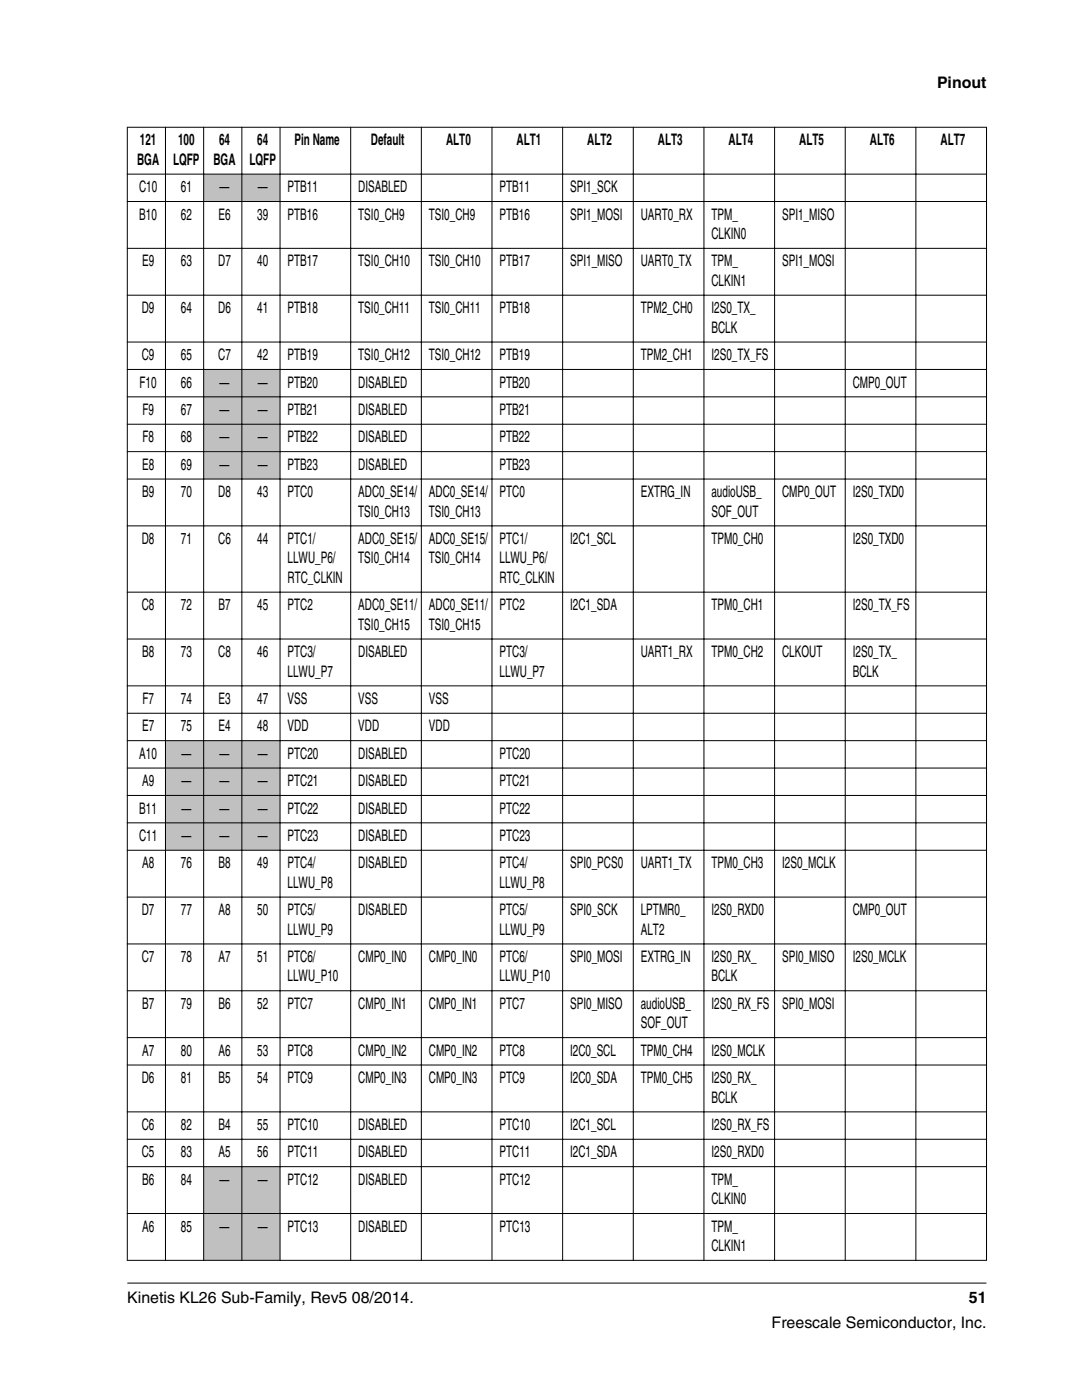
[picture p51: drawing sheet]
<svg xmlns="http://www.w3.org/2000/svg" width="216mm" height="279mm" viewBox="0 0 216 279" stroke-linecap="round" stroke-linejoin="round" font-family="sans-serif">
<defs><g id="words">
<g font-size="3.2">
<text x="187" y="17.5">Pinout</text>
<text x="27.9" y="29">121</text>
<text x="35.5" y="29">100</text>
<text x="43.7" y="29">64</text>
<text x="51.3" y="29">64</text>
<text x="58.8" y="29">Pin Name</text>
<text x="74" y="29">Default</text>
<text x="89" y="29">ALT0</text>
<text x="103.1" y="29">ALT1</text>
<text x="117.2" y="29">ALT2</text>
<text x="131.3" y="29">ALT3</text>
<text x="145.4" y="29">ALT4</text>
<text x="159.5" y="29">ALT5</text>
<text x="173.6" y="29">ALT6</text>
<text x="187.7" y="29">ALT7</text>
<text x="27.4" y="32.9">BGA</text>
<text x="34.5" y="32.9">LQFP</text>
<text x="42.6" y="32.9">BGA</text>
<text x="49.8" y="32.9">LQFP</text>
<text x="27.7" y="38.4">C10</text>
<text x="36.1" y="38.4">61</text>
<text x="43.8" y="38.4">—</text>
<text x="51.4" y="38.4">—</text>
<text x="57.4" y="38.4">PTB11</text>
<text x="71.5" y="38.4">DISABLED</text>
<text x="99.7" y="38.4">PTB11</text>
<text x="113.8" y="38.4">SPI1_SCK</text>
<text x="27.8" y="43.8">B10</text>
<text x="36.1" y="43.8">62</text>
<text x="43.6" y="43.8">E6</text>
<text x="51.3" y="43.8">39</text>
<text x="57.4" y="43.8">PTB16</text>
<text x="71.5" y="43.8">TSI0_CH9</text>
<text x="85.6" y="43.8">TSI0_CH9</text>
<text x="99.7" y="43.8">PTB16</text>
<text x="113.8" y="43.8">SPI1_MOSI</text>
<text x="127.9" y="43.8">UART0_RX</text>
<text x="142" y="43.8">TPM_</text>
<text x="142" y="47.7">CLKIN0</text>
<text x="156.1" y="43.8">SPI1_MISO</text>
<text x="28.3" y="53.2">E9</text>
<text x="36.1" y="53.2">63</text>
<text x="43.5" y="53.2">D7</text>
<text x="51.3" y="53.2">40</text>
<text x="57.4" y="53.2">PTB17</text>
<text x="71.5" y="53.2">TSI0_CH10</text>
<text x="85.6" y="53.2">TSI0_CH10</text>
<text x="99.7" y="53.2">PTB17</text>
<text x="113.8" y="53.2">SPI1_MISO</text>
<text x="127.9" y="53.2">UART0_TX</text>
<text x="142" y="53.2">TPM_</text>
<text x="156.1" y="53.2">SPI1_MOSI</text>
<text x="142" y="57.1">CLKIN1</text>
<text x="28.3" y="62.5">D9</text>
<text x="36.1" y="62.5">64</text>
<text x="43.5" y="62.5">D6</text>
<text x="51.3" y="62.5">41</text>
<text x="57.4" y="62.5">PTB18</text>
<text x="71.5" y="62.5">TSI0_CH11</text>
<text x="85.6" y="62.5">TSI0_CH11</text>
<text x="99.7" y="62.5">PTB18</text>
<text x="127.9" y="62.5">TPM2_CH0</text>
<text x="142" y="62.5">I2S0_TX_</text>
<text x="28.3" y="71.9">C9</text>
<text x="36.1" y="71.9">65</text>
<text x="43.5" y="71.9">C7</text>
<text x="51.3" y="71.9">42</text>
<text x="57.4" y="71.9">PTB19</text>
<text x="71.5" y="71.9">TSI0_CH12</text>
<text x="85.6" y="71.9">TSI0_CH12</text>
<text x="99.7" y="71.9">PTB19</text>
<text x="127.9" y="71.9">TPM2_CH1</text>
<text x="142" y="66.4">BCLK</text>
<text x="142" y="71.9">I2S0_TX_FS</text>
<text x="27.9" y="77.3">F10</text>
<text x="36.1" y="77.3">66</text>
<text x="43.8" y="77.3">—</text>
<text x="51.4" y="77.3">—</text>
<text x="57.4" y="77.3">PTB20</text>
<text x="71.5" y="77.3">DISABLED</text>
<text x="99.7" y="77.3">PTB20</text>
<text x="170.2" y="77.3">CMP0_OUT</text>
<text x="28.4" y="82.8">F9</text>
<text x="36.1" y="82.8">67</text>
<text x="43.8" y="82.8">—</text>
<text x="51.4" y="82.8">—</text>
<text x="57.4" y="82.8">PTB21</text>
<text x="71.5" y="82.8">DISABLED</text>
<text x="99.7" y="82.8">PTB21</text>
<text x="28.4" y="88.3">F8</text>
<text x="36.1" y="88.3">68</text>
<text x="43.8" y="88.3">—</text>
<text x="51.4" y="88.3">—</text>
<text x="57.4" y="88.3">PTB22</text>
<text x="71.5" y="88.3">DISABLED</text>
<text x="99.7" y="88.3">PTB22</text>
<text x="28.3" y="93.7">E8</text>
<text x="36.1" y="93.7">69</text>
<text x="43.8" y="93.7">—</text>
<text x="51.4" y="93.7">—</text>
<text x="57.4" y="93.7">PTB23</text>
<text x="71.5" y="93.7">DISABLED</text>
<text x="99.7" y="93.7">PTB23</text>
<text x="28.3" y="99.2">B9</text>
<text x="36.1" y="99.2">70</text>
<text x="43.5" y="99.2">D8</text>
<text x="51.3" y="99.2">43</text>
<text x="57.4" y="99.2">PTC0</text>
<text x="71.5" y="99.2">ADC0_SE14/</text>
<text x="85.6" y="99.2">ADC0_SE14/</text>
<text x="99.7" y="99.2">PTC0</text>
<text x="127.9" y="99.2">EXTRG_IN</text>
<text x="142" y="99.2">audioUSB_</text>
<text x="156.1" y="99.2">CMP0_OUT</text>
<text x="170.2" y="99.2">I2S0_TXD0</text>
<text x="71.5" y="103.1">TSI0_CH13</text>
<text x="85.6" y="103.1">TSI0_CH13</text>
<text x="142" y="103.1">SOF_OUT</text>
<text x="28.3" y="108.6">D8</text>
<text x="36.1" y="108.6">71</text>
<text x="43.5" y="108.6">C6</text>
<text x="51.3" y="108.6">44</text>
<text x="57.4" y="108.6">PTC1/</text>
<text x="57.4" y="112.4">LLWU_P6/</text>
<text x="71.5" y="108.6">ADC0_SE15/</text>
<text x="71.5" y="112.4">TSI0_CH14</text>
<text x="85.6" y="108.6">ADC0_SE15/</text>
<text x="85.6" y="112.4">TSI0_CH14</text>
<text x="99.7" y="108.6">PTC1/</text>
<text x="99.7" y="112.4">LLWU_P6/</text>
<text x="113.8" y="108.6">I2C1_SCL</text>
<text x="142" y="108.6">TPM0_CH0</text>
<text x="170.2" y="108.6">I2S0_TXD0</text>
<text x="57.4" y="116.3">RTC_CLKIN</text>
<text x="99.7" y="116.3">RTC_CLKIN</text>
<text x="28.3" y="121.8">C8</text>
<text x="36.1" y="121.8">72</text>
<text x="43.6" y="121.8">B7</text>
<text x="51.3" y="121.8">45</text>
<text x="57.4" y="121.8">PTC2</text>
<text x="71.5" y="121.8">ADC0_SE11/</text>
<text x="71.5" y="125.7">TSI0_CH15</text>
<text x="85.6" y="121.8">ADC0_SE11/</text>
<text x="85.6" y="125.7">TSI0_CH15</text>
<text x="99.7" y="121.8">PTC2</text>
<text x="113.8" y="121.8">I2C1_SDA</text>
<text x="142" y="121.8">TPM0_CH1</text>
<text x="170.2" y="121.8">I2S0_TX_FS</text>
<text x="28.3" y="131.1">B8</text>
<text x="36.1" y="131.1">73</text>
<text x="43.5" y="131.1">C8</text>
<text x="51.3" y="131.1">46</text>
<text x="57.4" y="131.1">PTC3/</text>
<text x="71.5" y="131.1">DISABLED</text>
<text x="99.7" y="131.1">PTC3/</text>
<text x="127.9" y="131.1">UART1_RX</text>
<text x="142" y="131.1">TPM0_CH2</text>
<text x="156.1" y="131.1">CLKOUT</text>
<text x="170.2" y="131.1">I2S0_TX_</text>
<text x="57.4" y="135">LLWU_P7</text>
<text x="99.7" y="135">LLWU_P7</text>
<text x="170.2" y="135">BCLK</text>
<text x="28.4" y="140.5">F7</text>
<text x="36.1" y="140.5">74</text>
<text x="43.6" y="140.5">E3</text>
<text x="51.3" y="140.5">47</text>
<text x="57.4" y="140.5">VSS</text>
<text x="71.5" y="140.5">VSS</text>
<text x="85.6" y="140.5">VSS</text>
<text x="28.3" y="146">E7</text>
<text x="36.1" y="146">75</text>
<text x="43.6" y="146">E4</text>
<text x="51.3" y="146">48</text>
<text x="57.4" y="146">VDD</text>
<text x="71.5" y="146">VDD</text>
<text x="85.6" y="146">VDD</text>
<text x="27.8" y="151.4">A10</text>
<text x="36.2" y="151.4">—</text>
<text x="43.8" y="151.4">—</text>
<text x="51.4" y="151.4">—</text>
<text x="57.4" y="151.4">PTC20</text>
<text x="71.5" y="151.4">DISABLED</text>
<text x="99.7" y="151.4">PTC20</text>
<text x="28.3" y="156.9">A9</text>
<text x="36.2" y="156.9">—</text>
<text x="43.8" y="156.9">—</text>
<text x="51.4" y="156.9">—</text>
<text x="57.4" y="156.9">PTC21</text>
<text x="71.5" y="156.9">DISABLED</text>
<text x="99.7" y="156.9">PTC21</text>
<text x="27.7" y="167.8">C11</text>
<text x="27.8" y="162.4">B11</text>
<text x="36.2" y="162.4">—</text>
<text x="36.2" y="167.8">—</text>
<text x="43.8" y="162.4">—</text>
<text x="43.8" y="167.8">—</text>
<text x="51.4" y="162.4">—</text>
<text x="51.4" y="167.8">—</text>
<text x="57.4" y="162.4">PTC22</text>
<text x="57.4" y="167.8">PTC23</text>
<text x="71.5" y="162.4">DISABLED</text>
<text x="71.5" y="167.8">DISABLED</text>
<text x="99.7" y="162.4">PTC22</text>
<text x="99.7" y="167.8">PTC23</text>
<text x="28.3" y="173.3">A8</text>
<text x="36.1" y="173.3">76</text>
<text x="43.6" y="173.3">B8</text>
<text x="51.3" y="173.3">49</text>
<text x="57.4" y="173.3">PTC4/</text>
<text x="71.5" y="173.3">DISABLED</text>
<text x="99.7" y="173.3">PTC4/</text>
<text x="113.8" y="173.3">SPI0_PCS0</text>
<text x="127.9" y="173.3">UART1_TX</text>
<text x="142" y="173.3">TPM0_CH3</text>
<text x="156.1" y="173.3">I2S0_MCLK</text>
<text x="57.4" y="177.2">LLWU_P8</text>
<text x="99.7" y="177.2">LLWU_P8</text>
<text x="28.3" y="182.6">D7</text>
<text x="36.1" y="182.6">77</text>
<text x="43.6" y="182.6">A8</text>
<text x="51.3" y="182.6">50</text>
<text x="57.4" y="182.6">PTC5/</text>
<text x="71.5" y="182.6">DISABLED</text>
<text x="99.7" y="182.6">PTC5/</text>
<text x="113.8" y="182.6">SPI0_SCK</text>
<text x="127.9" y="182.6">LPTMR0_</text>
<text x="142" y="182.6">I2S0_RXD0</text>
<text x="170.2" y="182.6">CMP0_OUT</text>
<text x="28.3" y="192">C7</text>
<text x="36.1" y="192">78</text>
<text x="43.6" y="192">A7</text>
<text x="51.3" y="192">51</text>
<text x="57.4" y="186.5">LLWU_P9</text>
<text x="57.4" y="192">PTC6/</text>
<text x="71.5" y="192">CMP0_IN0</text>
<text x="85.6" y="192">CMP0_IN0</text>
<text x="99.7" y="186.5">LLWU_P9</text>
<text x="99.7" y="192">PTC6/</text>
<text x="113.8" y="192">SPI0_MOSI</text>
<text x="127.9" y="186.5">ALT2</text>
<text x="127.9" y="192">EXTRG_IN</text>
<text x="142" y="192">I2S0_RX_</text>
<text x="156.1" y="192">SPI0_MISO</text>
<text x="170.2" y="192">I2S0_MCLK</text>
<text x="57.4" y="195.9">LLWU_P10</text>
<text x="99.7" y="195.9">LLWU_P10</text>
<text x="142" y="195.9">BCLK</text>
<text x="28.3" y="201.3">B7</text>
<text x="36.1" y="201.3">79</text>
<text x="43.6" y="201.3">B6</text>
<text x="51.3" y="201.3">52</text>
<text x="57.4" y="201.3">PTC7</text>
<text x="71.5" y="201.3">CMP0_IN1</text>
<text x="85.6" y="201.3">CMP0_IN1</text>
<text x="99.7" y="201.3">PTC7</text>
<text x="113.8" y="201.3">SPI0_MISO</text>
<text x="127.9" y="201.3">audioUSB_</text>
<text x="142" y="201.3">I2S0_RX_FS</text>
<text x="156.1" y="201.3">SPI0_MOSI</text>
<text x="127.9" y="205.2">SOF_OUT</text>
<text x="28.3" y="210.7">A7</text>
<text x="36.1" y="210.7">80</text>
<text x="43.6" y="210.7">A6</text>
<text x="51.3" y="210.7">53</text>
<text x="57.4" y="210.7">PTC8</text>
<text x="71.5" y="210.7">CMP0_IN2</text>
<text x="85.6" y="210.7">CMP0_IN2</text>
<text x="99.7" y="210.7">PTC8</text>
<text x="113.8" y="210.7">I2C0_SCL</text>
<text x="127.9" y="210.7">TPM0_CH4</text>
<text x="142" y="210.7">I2S0_MCLK</text>
<text x="28.3" y="216.2">D6</text>
<text x="36.1" y="216.2">81</text>
<text x="43.6" y="216.2">B5</text>
<text x="51.3" y="216.2">54</text>
<text x="57.4" y="216.2">PTC9</text>
<text x="71.5" y="216.2">CMP0_IN3</text>
<text x="85.6" y="216.2">CMP0_IN3</text>
<text x="99.7" y="216.2">PTC9</text>
<text x="113.8" y="216.2">I2C0_SDA</text>
<text x="127.9" y="216.2">TPM0_CH5</text>
<text x="142" y="216.2">I2S0_RX_</text>
<text x="142" y="220">BCLK</text>
<text x="28.3" y="225.5">C6</text>
<text x="36.1" y="225.5">82</text>
<text x="43.6" y="225.5">B4</text>
<text x="51.3" y="225.5">55</text>
<text x="57.4" y="225.5">PTC10</text>
<text x="71.5" y="225.5">DISABLED</text>
<text x="99.7" y="225.5">PTC10</text>
<text x="113.8" y="225.5">I2C1_SCL</text>
<text x="142" y="225.5">I2S0_RX_FS</text>
<text x="28.3" y="231">C5</text>
<text x="36.1" y="231">83</text>
<text x="43.6" y="231">A5</text>
<text x="51.3" y="231">56</text>
<text x="57.4" y="231">PTC11</text>
<text x="71.5" y="231">DISABLED</text>
<text x="99.7" y="231">PTC11</text>
<text x="113.8" y="231">I2C1_SDA</text>
<text x="142" y="231">I2S0_RXD0</text>
<text x="28.3" y="236.4">B6</text>
<text x="36.1" y="236.4">84</text>
<text x="43.8" y="236.4">—</text>
<text x="51.4" y="236.4">—</text>
<text x="57.4" y="236.4">PTC12</text>
<text x="71.5" y="236.4">DISABLED</text>
<text x="99.7" y="236.4">PTC12</text>
<text x="142" y="236.4">TPM_</text>
<text x="28.3" y="245.8">A6</text>
<text x="36.1" y="245.8">85</text>
<text x="43.8" y="245.8">—</text>
<text x="51.4" y="245.8">—</text>
<text x="57.4" y="245.8">PTC13</text>
<text x="71.5" y="245.8">DISABLED</text>
<text x="99.7" y="245.8">PTC13</text>
<text x="142" y="240.3">CLKIN0</text>
<text x="142" y="245.8">TPM_</text>
<text x="142" y="249.7">CLKIN1</text>
<text x="25.4" y="260">Kinetis KL26 Sub-Family, Rev5 08/2014.</text>
<text x="193.3" y="260">51</text>
<text x="154" y="265">Freescale Semiconductor, Inc.</text>
</g>
</g></defs>
<g fill="#c0c0c0">
<path d="M40.7 34.8h7.5v5.3h-7.5z" fill-rule="evenodd"/>
<path d="M48.3 34.8h7.5v5.3h-7.5z" fill-rule="evenodd"/>
<path d="M40.7 73.8h7.5v5.3h-7.5z" fill-rule="evenodd"/>
<path d="M48.3 73.8h7.5v5.3h-7.5z" fill-rule="evenodd"/>
<path d="M40.7 79.3h7.5v5.3h-7.5z" fill-rule="evenodd"/>
<path d="M48.3 79.3h7.5v5.3h-7.5z" fill-rule="evenodd"/>
<path d="M40.7 84.8h7.5v5.2h-7.5z" fill-rule="evenodd"/>
<path d="M48.3 84.8h7.5v5.2h-7.5z" fill-rule="evenodd"/>
<path d="M40.7 90.2h7.5v5.3h-7.5z" fill-rule="evenodd"/>
<path d="M48.3 90.2h7.5v5.3h-7.5z" fill-rule="evenodd"/>
<path d="M33.1 147.9h7.5v5.3h-7.5z" fill-rule="evenodd"/>
<path d="M40.7 147.9h7.5v5.3h-7.5z" fill-rule="evenodd"/>
<path d="M48.3 147.9h7.5v5.3h-7.5z" fill-rule="evenodd"/>
<path d="M33.1 153.4h7.5v5.3h-7.5z" fill-rule="evenodd"/>
<path d="M40.7 153.4h7.5v5.3h-7.5z" fill-rule="evenodd"/>
<path d="M48.3 153.4h7.5v5.3h-7.5z" fill-rule="evenodd"/>
<path d="M33.1 158.8h7.5v5.3h-7.5z" fill-rule="evenodd"/>
<path d="M40.7 158.8h7.5v5.3h-7.5z" fill-rule="evenodd"/>
<path d="M48.3 158.8h7.5v5.3h-7.5z" fill-rule="evenodd"/>
<path d="M33.1 164.3h7.5v5.3h-7.5z" fill-rule="evenodd"/>
<path d="M40.7 164.3h7.5v5.3h-7.5z" fill-rule="evenodd"/>
<path d="M48.3 164.3h7.5v5.3h-7.5z" fill-rule="evenodd"/>
<path d="M40.7 232.9h7.5v9.2h-7.5z" fill-rule="evenodd"/>
<path d="M48.3 232.9h7.5v9.2h-7.5z" fill-rule="evenodd"/>
<path d="M40.7 242.3h7.5v9.1h-7.5z" fill-rule="evenodd"/>
<path d="M48.3 242.3h7.5v9.1h-7.5z" fill-rule="evenodd"/>
</g>
<g fill="none" stroke="#000" stroke-width=".2">
<path d="M25.3 25.4h171.6M25.3 34.7h171.6M25.4 25.3v226.3M33 25.3v226.3M40.6 25.3v226.3M48.3 25.3v226.3M55.9 25.3v226.3M70 25.3v226.3M84.1 25.3v226.3M98.2 25.3v226.3M112.3 25.3v226.3M126.4 25.3v226.3"/>
<path d="M140.5 25.3v226.3M154.6 25.3v226.3M168.7 25.3v226.3M182.8 25.3v226.3M196.8 25.3v226.3M25.3 40.2h171.6M25.3 49.6h171.6M25.3 58.9h171.6M25.3 68.3h171.6M25.3 73.7h171.6M25.3 79.2h171.6M25.3 84.7h171.6"/>
<path d="M25.3 90.1h171.6M25.3 95.6h171.6M25.3 105h171.6M25.3 118.2h171.6M25.3 127.5h171.6M25.3 136.9h171.6M25.3 142.3h171.6M25.3 147.8h171.6M25.3 153.3h171.6M25.3 158.8h171.6M25.3 164.2h171.6M25.3 169.7h171.6"/>
<path d="M25.3 179h171.6M25.3 188.4h171.6M25.3 197.7h171.6M25.3 207.1h171.6M25.3 212.5h171.6M25.3 221.9h171.6M25.3 227.4h171.6M25.3 232.8h171.6M25.3 242.2h171.6M25.3 251.5h171.6M25.4 256.1h171.4"/>
</g>
<use href="#words"/>
</svg>
